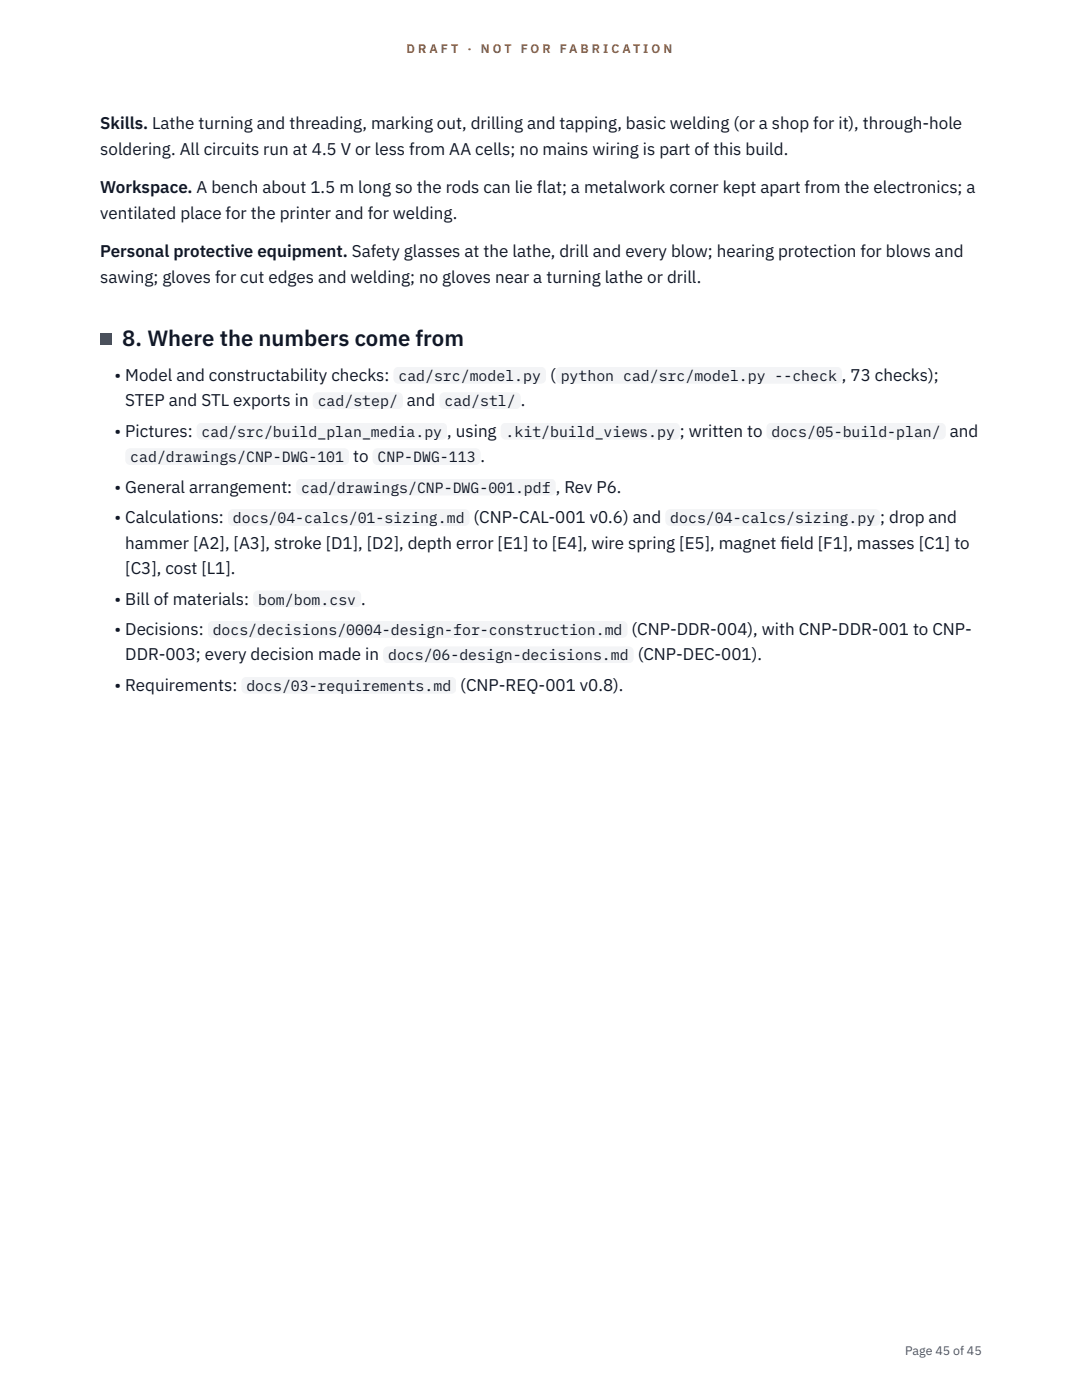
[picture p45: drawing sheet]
<svg xmlns="http://www.w3.org/2000/svg" width="216mm" height="279mm" viewBox="0 0 216 279" stroke-linecap="round" stroke-linejoin="round" font-family="sans-serif">
<defs><g id="words">
<text font-size="4.4" fill="#111827" x="24.4" y="69.1">8. Where the numbers come from</text>
<g font-size="3.4" fill="#111827">
<text x="20" y="25.8">Skills. Lathe turning and threading, marking out, drilling and tapping, basic welding (or a shop for it), through-hole</text>
<text x="20" y="30.9">soldering. All circuits run at 4.5 V or less from AA cells; no mains wiring is part of this build.</text>
<text x="20" y="38.6">Workspace. A bench about 1.5 m long so the rods can lie flat; a metalwork corner kept apart from the electronics; a</text>
<text x="20" y="43.7">ventilated place for the printer and for welding.</text>
<text x="20" y="51.3">Personal protective equipment. Safety glasses at the lathe, drill and every blow; hearing protection for blows and</text>
<text x="20" y="56.4">sawing; gloves for cut edges and welding; no gloves near a turning lathe or drill.</text>
<text x="22.9" y="76">• Model and constructability checks:</text>
<text x="109.8" y="76">(</text>
<text x="168" y="76">, 73 checks);</text>
<text x="25" y="81.1">STEP and STL exports in</text>
<text x="81.2" y="81.1">and</text>
<text x="103.9" y="81.1">.</text>
<text x="22.9" y="87.2">• Pictures:</text>
<text x="89.2" y="87.2">, using</text>
<text x="135.7" y="87.2">; written to</text>
<text x="189.5" y="87.2">and</text>
<text x="70.5" y="92.2">to</text>
<text x="95.9" y="92.2">.</text>
<text x="22.9" y="98.3">• General arrangement:</text>
<text x="110.9" y="98.3">, Rev P6.</text>
<text x="22.9" y="104.4">• Calculations:</text>
<text x="94.5" y="104.4">(CNP-CAL-001 v0.6) and</text>
<text x="175.6" y="104.4">; drop and</text>
<text x="25" y="109.5">hammer [A2], [A3], stroke [D1], [D2], depth error [E1] to [E4], wire spring [E5], magnet f</text>
<text x="155.7" y="109.5">ield [F1], masses [C1] to</text>
<text x="25" y="114.6">[C3], cost [L1].</text>
<text x="22.9" y="120.6">• Bill of materials:</text>
<text x="72.1" y="120.6">.</text>
<text x="22.9" y="126.7">• Decisions:</text>
<text x="25" y="131.8">DDR-003; every decision made in</text>
<text x="126" y="126.7">(CNP-DDR-004), with CNP-DDR-001 to CNP-</text>
<text x="127.2" y="131.8">(CNP-DEC-001).</text>
<text x="22.9" y="137.9">• Requirements:</text>
<text x="91.9" y="137.9">(CNP-REQ-001 v0.8).</text>
</g>
<g font-size="3" fill="#111827">
<text x="79.5" y="76">cad/src/model.py</text>
<text x="111.9" y="76">python cad/src/model.py --check</text>
<text x="63.4" y="81.1">cad/step/</text>
<text x="88.7" y="81.1">cad/stl/</text>
<text x="40.2" y="87.2">cad/src/build_plan_media.py</text>
<text x="100.9" y="87.2">.kit/build_views.py</text>
<text x="153.9" y="87.2">docs/05-build-plan/</text>
<text x="26" y="92.2">cad/drawings/CNP-DWG-101</text>
<text x="75.3" y="92.2">CNP-DWG-113</text>
<text x="60.1" y="98.3">cad/drawings/CNP-DWG-001.pdf</text>
<text x="46.5" y="104.4">docs/04-calcs/01-sizing.md</text>
<text x="133.8" y="104.4">docs/04-calcs/sizing.py</text>
<text x="51.5" y="120.6">bom/bom.csv</text>
<text x="42.4" y="126.7">docs/decisions/0004-design-for-construction.md</text>
<text x="77.4" y="131.8">docs/06-design-decisions.md</text>
<text x="49.2" y="137.9">docs/03-requirements.md</text>
</g>
<g font-size="2.5" fill="#b45309">
<text x="81.1" y="10.5">D R A F T</text>
<text x="93.3" y="10.5">·</text>
<text x="95.9" y="10.5">N O T</text>
<text x="103.9" y="10.5">F O R</text>
<text x="111.7" y="10.5">F A B R I C A T I O N</text>
</g>
<text font-size="2.5" fill="#4b5563" x="180.6" y="270.3">Page 45 of 45</text>
</g></defs>
<path d="M20 66.5h2.2v2.2h-2.2z" fill="#0f766e"/>
<g fill="#f3f4f6">
<path d="M78.5 73.2h30.5v3.4h-30.5z"/>
<path d="M110.9 73.2h57.1v3.4h-57.1z"/>
<path d="M62.4 78.3h18v3.4h-18z"/>
<path d="M87.7 78.3h16.2v3.4h-16.2z"/>
<path d="M39.2 84.4h50v3.3h-50z"/>
<path d="M99.9 84.4h35.8v3.3h-35.8z"/>
<path d="M152.9 84.4h35.8v3.3h-35.8z"/>
<path d="M25 89.4h44.7v3.4h-44.7z"/>
<path d="M74.3 89.4h21.6v3.4h-21.6z"/>
<path d="M59.1 95.5h51.8v3.4h-51.8z"/>
<path d="M45.5 101.6h48.2v3.4h-48.2z"/>
<path d="M132.8 101.6h42.8v3.4h-42.8z"/>
<path d="M50.5 117.8h21.6v3.4h-21.6z"/>
<path d="M41.4 123.9h83.8v3.4h-83.8z"/>
<path d="M76.4 129h50v3.4h-50z"/>
<path d="M48.2 135.1h42.9v3.4h-42.9z"/>
</g>
<use href="#words"/>
</svg>
